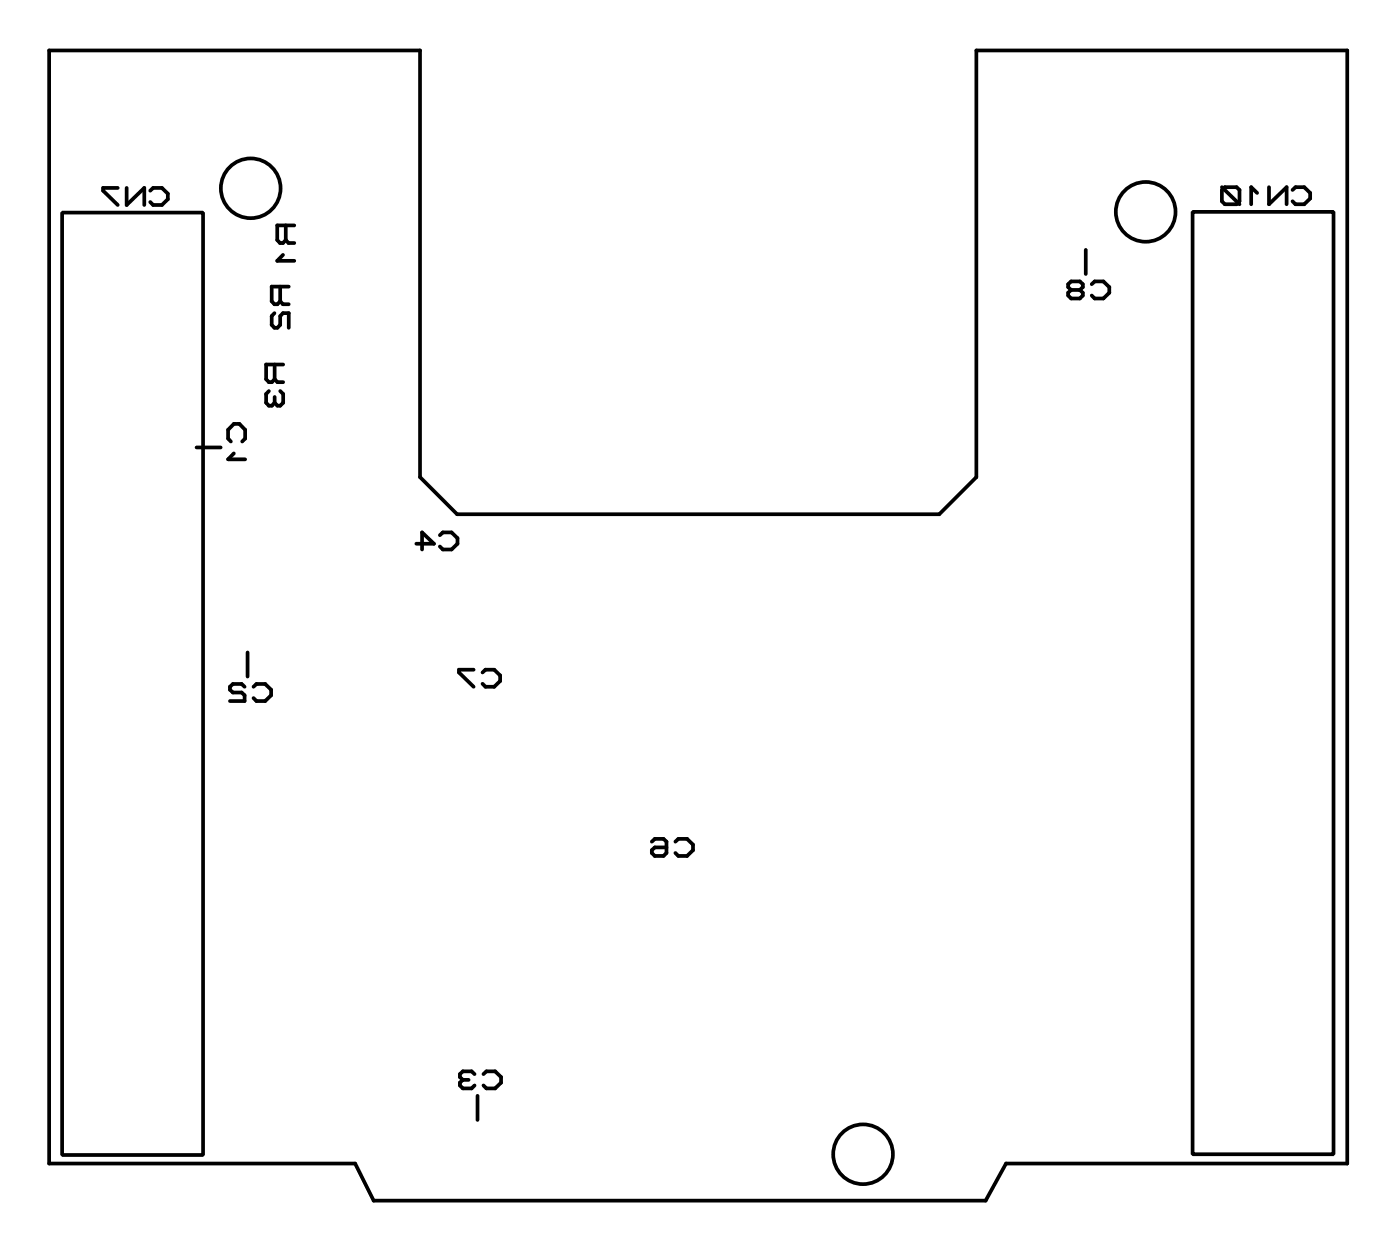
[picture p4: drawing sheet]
<svg xmlns="http://www.w3.org/2000/svg" width="75mm" height="67mm" viewBox="0 0 75 67" stroke-linecap="round" stroke-linejoin="round" font-family="sans-serif">
<g fill="none" stroke="#000" stroke-width=".2">
<path d="M2.6 2.7h20v23l2 2h26l2-2v-23h20v60h-18.4l-1.1 2h-33l-1-2h-16.5zM3.3 11.5h7.6v50.8h-7.6zM6.3 10.1h-.7v.2l.7 .7M6.8 10.1v.9l1-.9v.9M8.1 10.3l.2-.2h.4l.3 .3v.3l-.3 .3h-.4l-.2-.1M14.8 16.9l-.2 .1v.5l.2 .2h.2l.1-.2v-.5l.2-.1h.3v.8M14.8 19.6v.8M15.1 16.2l.2 .2h.3M15.1 15.4v.8M15.3 13.7l-.4 .4h1M15.3 19.6h-1v.8l.2 .2h.2l.1-.2M15.4 12.9l.2 .2h.3"/>
<path d="M15.4 12.1v.8M15.6 15.4h-1v.8l.2 .2h.2l.1-.2M15.9 12.1h-1v.8l.2 .2h.2l.1-.2M57.8 15.6l-.2 .2v.1l.2 .2h.4l.2-.2v-.1l-.2-.2M57.8 15.6l-.2-.1v-.2l.2-.1h.4l.2 .1v.2l-.2 .1M57.8 15.6h.4M58.5 13.5v1.3M58.9 15.3l.1-.1h.5l.3 .3v.3l-.3 .3h-.5l-.1-.2M64.3 11.4h7.6v50.8h-7.6zM65.9 10.2l.1-.1h.7l.1 .1v.6l-.1 .2h-.7l-.1-.2zM65.9 10.1l.9 .9M67.8 10.4l-.3-.3v.9"/>
<path d="M68.4 10.1v.9l1-.9v.9M69.7 10.2l.2-.1h.4l.3 .3v.3l-.3 .3h-.4l-.2-.2M10.6 24.1h1.3M12.4 23.8l-.1-.2v-.4l.3-.4h.3l.3 .4v.4l-.1 .2M12.6 24.4l-.3 .4h.9M13.2 37l-.2-.1h-.4l-.2 .1v.2l.2 .1h.4l.2 .2v.3h-.8M13.3 35.2v1.3M13.7 37l.1-.1h.5l.3 .3v.3l-.3 .3h-.5l-.1-.2M14.5 21.1l-.2 .1v.5l.2 .2h.2l.1-.2M14.8 20.4l.2 .2h.3M14.8 21.4v.3M15.1 21.1l.2 .1v.5l-.2 .2h-.1l-.2-.2"/>
<path d="M22.4 29.3h1l-.6-.6v.9M23.7 28.8l.2-.1h.4l.4 .3v.3l-.4 .3h-.4l-.2-.1M25.5 36.1h-.8v.1l.8 .8M26 36.2l.2-.1h.4l.4 .3v.3l-.4 .3h-.4l-.2-.1M25 58.2l-.2 .2v.1l.2 .2h.4l.2-.2M25 58.2h.3M25.6 57.9l-.2-.2h-.4l-.2 .2v.2l.2 .1M25.7 59.1v1.3M26.1 57.9l.1-.2h.5l.3 .4v.3l-.3 .3h-.5l-.1-.2M35.1 45.4l.2-.2h.5l.1 .2v.6l-.1 .1h-.5l-.2-.1v-.2l.2-.1h.6M36.4 45.4l.2-.2h.4l.4 .3v.3l-.4 .3h-.4l-.2-.1"/>
<circle cx="13.5" cy="10.1" r="1.61"/>
<circle cx="61.8" cy="11.4" r="1.61"/>
<circle cx="46.5" cy="62.2" r="1.61"/>
</g>
</svg>
